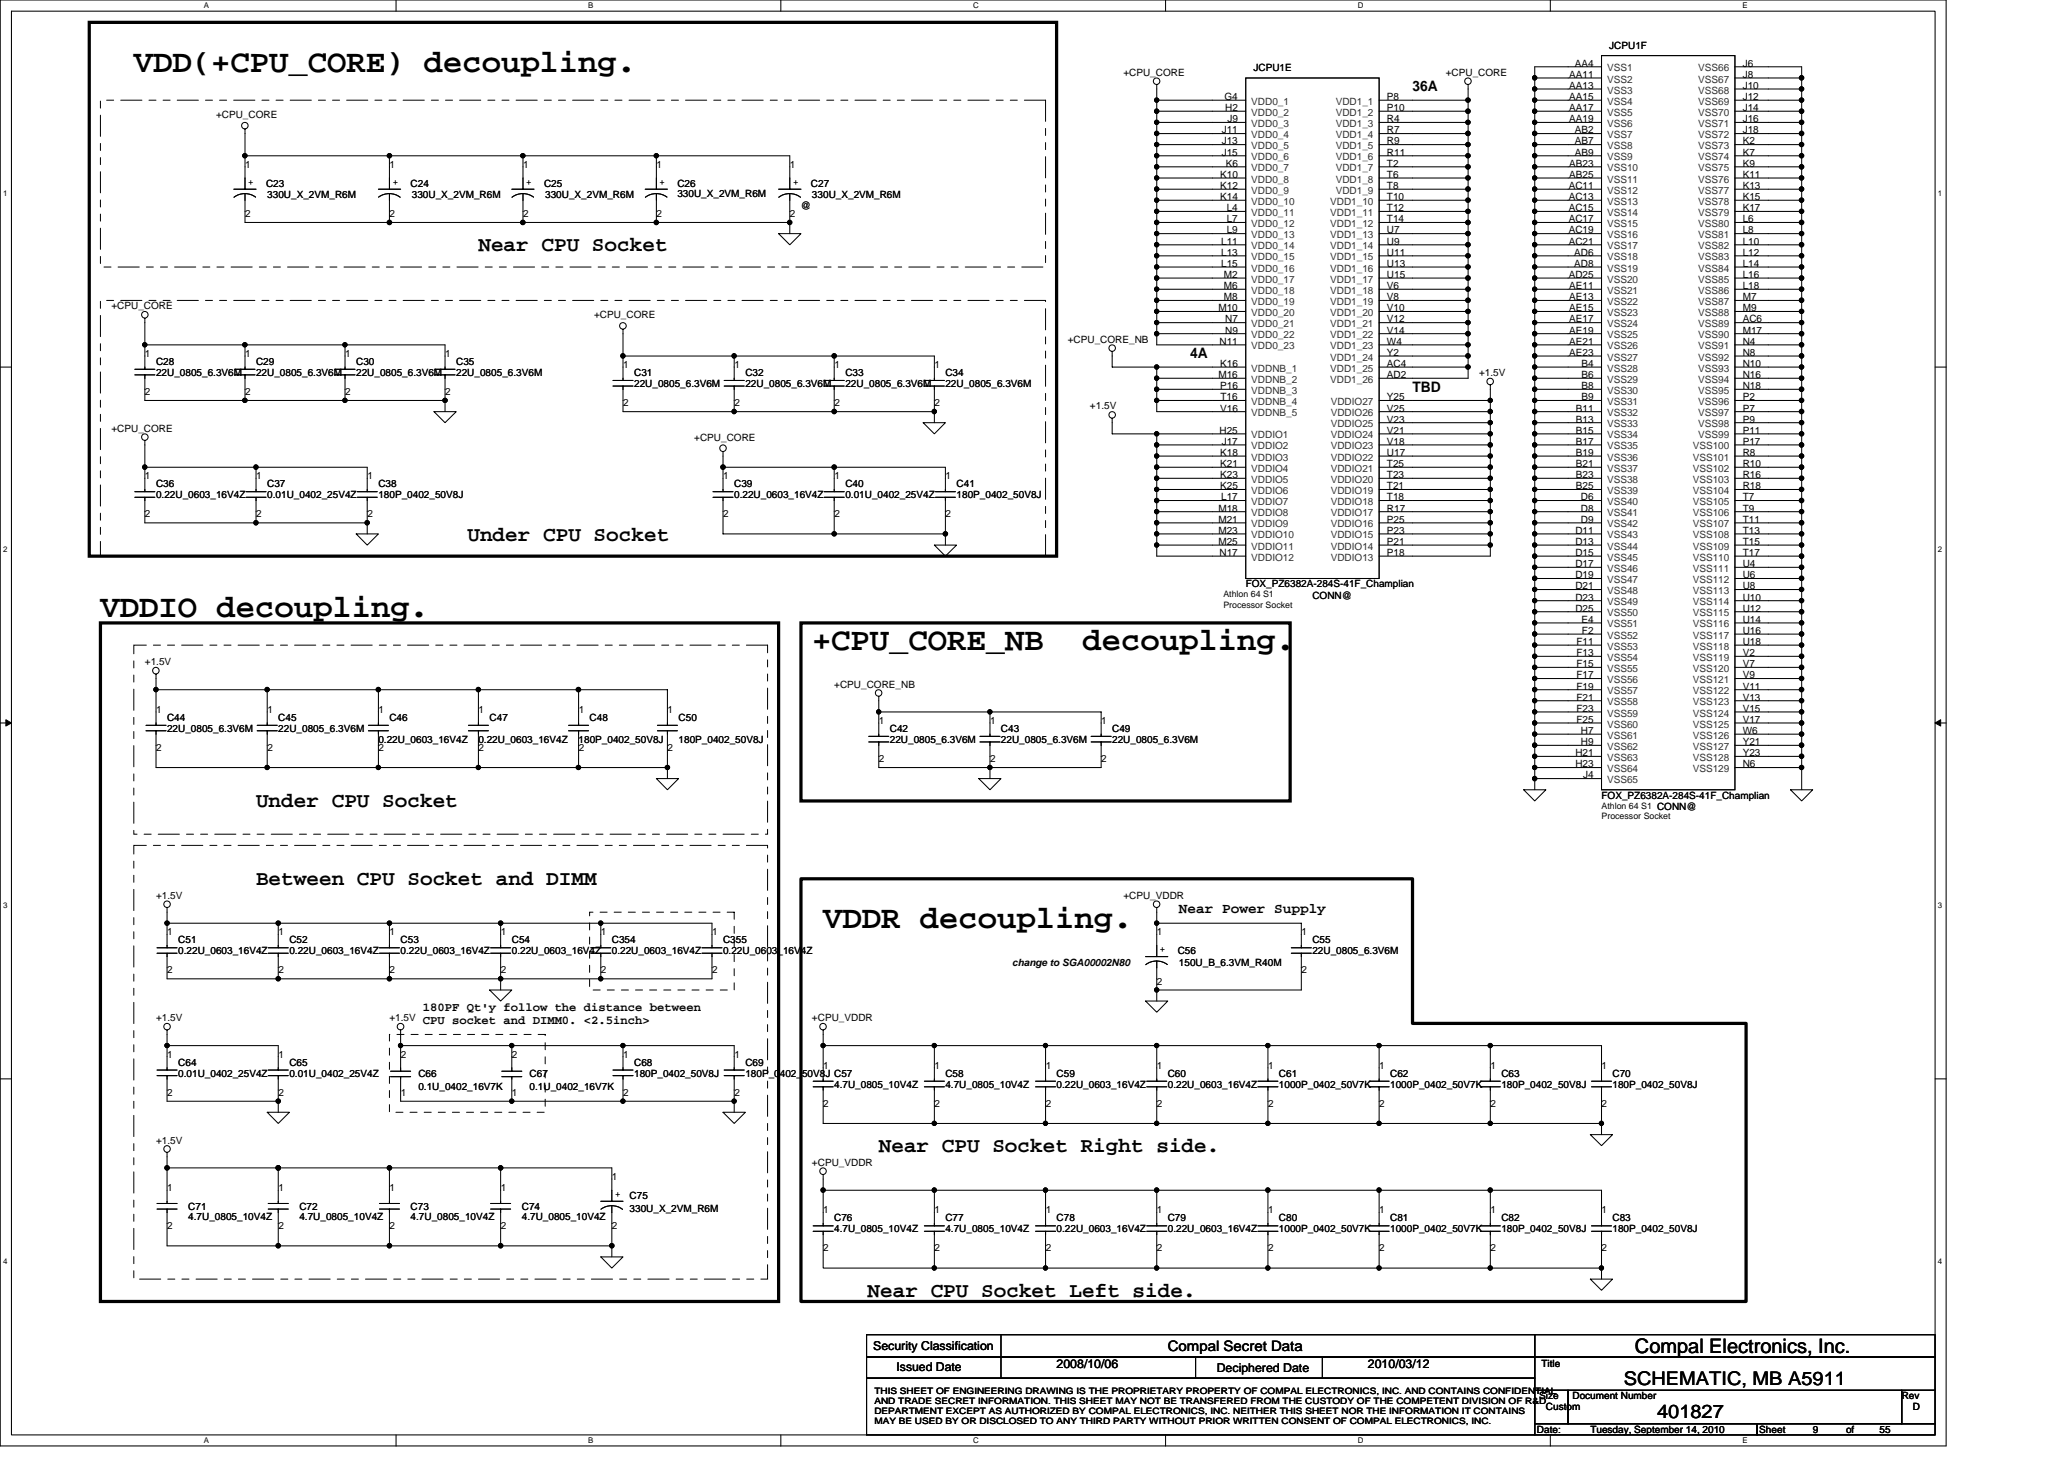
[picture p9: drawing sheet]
<svg xmlns="http://www.w3.org/2000/svg" width="297mm" height="210mm" viewBox="0 0 297 210" stroke-linecap="round" stroke-linejoin="round" font-family="sans-serif">
<defs><g id="words">
<g font-size="4.6">
<text x="19.3" y="10.3">VDD(+CPU_CORE) decoupling.</text>
<text x="14.5" y="88.7">VDDIO decoupling.</text>
<text x="116.9" y="93.5">+CPU_CORE_NB</text>
<text x="155.8" y="93.5">decoupling.</text>
<text x="118.5" y="133.5">VDDR decoupling.</text>
</g>
<g font-size="3">
<text x="68.9" y="36.2">Near CPU Socket</text>
<text x="67.3" y="77.8">Under CPU Socket</text>
<text x="36.8" y="116.2">Under CPU Socket</text>
<text x="36.8" y="127.4">Between CPU Socket and DIMM</text>
<text x="126.5" y="165.8">Near CPU Socket Right side.</text>
<text x="124.9" y="186.6">Near CPU Socket Left side.</text>
</g>
<text font-size="2.9" x="235.3" y="194.6">Compal Electronics, Inc.</text>
<g font-size="2.7">
<text x="233.7" y="199.3">SCHEMATIC, MB A5911</text>
<text x="238.5" y="204.1">401827</text>
</g>
<g font-size="2.1">
<text x="203.3" y="13.1">36A</text>
<text x="171.3" y="51.5">4A</text>
<text x="203.3" y="56.3">TBD</text>
<text x="169.7" y="131.4">Near Power Supply</text>
<text x="168.1" y="194.4">Compal Secret Data</text>
</g>
<g font-size="1.8">
<text x="60.9" y="145.4">180PF Qt'y follow the distance between</text>
<text x="60.9" y="147.4">CPU socket and DIMM0. &lt;2.5inch&gt;</text>
<text x="125.7" y="194.2">Security Classification</text>
<text x="129" y="197.3">Issued Date</text>
<text x="152.1" y="196.8">2008/10/06</text>
<text x="175.1" y="197.4">Deciphered Date</text>
<text x="196.9" y="196.8">2010/03/12</text>
</g>
<g font-size="1.4">
<text x="161.7" y="10.9">+CPU_CORE</text>
<text x="180.4" y="10.3">JCPU1E</text>
<text x="208.1" y="10.9">+CPU_CORE</text>
<text x="225.8" y="11.2">AA11</text>
<text x="226.6" y="9.6">AA4</text>
<text x="231.6" y="7.1">JCPU1F</text>
<text x="250.8" y="9.6">J6</text>
<text x="250.8" y="11.2">J8</text>
<text x="31.1" y="17">+CPU_CORE</text>
<text x="176.2" y="14.4">G4</text>
<text x="176.3" y="16">H2</text>
<text x="176.6" y="17.6">J9</text>
<text x="199.6" y="14.4">P8</text>
<text x="199.6" y="16">P10</text>
<text x="199.6" y="17.6">R4</text>
<text x="225.8" y="12.8">AA13</text>
<text x="225.8" y="14.4">AA15</text>
<text x="225.8" y="16">AA17</text>
<text x="225.8" y="17.6">AA19</text>
<text x="250.8" y="12.8">J10</text>
<text x="250.8" y="14.4">J12</text>
<text x="250.8" y="16">J14</text>
<text x="250.8" y="17.6">J16</text>
<text x="175.8" y="19.2">J11</text>
<text x="175.8" y="20.8">J13</text>
<text x="175.8" y="22.4">J15</text>
<text x="176.4" y="24">K6</text>
<text x="199.6" y="19.2">R7</text>
<text x="199.6" y="20.8">R9</text>
<text x="199.6" y="22.4">R11</text>
<text x="199.6" y="24">T2</text>
<text x="225.8" y="24">AB23</text>
<text x="226.6" y="19.2">AB2</text>
<text x="226.6" y="20.8">AB7</text>
<text x="226.6" y="22.4">AB9</text>
<text x="250.8" y="19.2">J18</text>
<text x="250.8" y="20.8">K2</text>
<text x="250.8" y="22.4">K7</text>
<text x="250.8" y="24">K9</text>
<text x="35.3" y="24.2">1</text>
<text x="35.7" y="26.6">+</text>
<text x="38.3" y="26.9">C23</text>
<text x="38.5" y="28.5">330U_X_2VM_R6M</text>
<text x="56.1" y="24.2">1</text>
<text x="56.5" y="26.6">+</text>
<text x="59.1" y="26.9">C24</text>
<text x="59.3" y="28.5">330U_X_2VM_R6M</text>
<text x="75.3" y="24.2">1</text>
<text x="75.7" y="26.6">+</text>
<text x="78.3" y="26.9">C25</text>
<text x="78.5" y="28.5">330U_X_2VM_R6M</text>
<text x="94.5" y="24.2">1</text>
<text x="94.9" y="26.6">+</text>
<text x="97.5" y="26.9">C26</text>
<text x="97.5" y="28.3">330U_X_2VM_R6M</text>
<text x="113.7" y="24.2">1</text>
<text x="114.1" y="26.6">+</text>
<text x="116.7" y="26.9">C27</text>
<text x="116.9" y="28.5">330U_X_2VM_R6M</text>
<text x="175.6" y="25.6">K10</text>
<text x="175.6" y="27.2">K12</text>
<text x="175.6" y="28.8">K14</text>
<text x="199.6" y="28.8">T10</text>
<text x="199.6" y="25.6">T6</text>
<text x="199.6" y="27.2">T8</text>
<text x="225.8" y="27.2">AC11</text>
<text x="225.8" y="28.8">AC13</text>
<text x="225.8" y="25.6">AB25</text>
<text x="250.8" y="25.6">K11</text>
<text x="250.8" y="27.2">K13</text>
<text x="250.8" y="28.8">K15</text>
<text x="35.3" y="31.2">2</text>
<text x="56.1" y="31.2">2</text>
<text x="75.3" y="31.2">2</text>
<text x="94.5" y="31.2">2</text>
<text x="113.7" y="31.2">2</text>
<text x="115.3" y="30.1">@</text>
<text x="175.7" y="35.2">L11</text>
<text x="176.5" y="30.4">L4</text>
<text x="176.5" y="32">L7</text>
<text x="176.5" y="33.6">L9</text>
<text x="199.6" y="30.4">T12</text>
<text x="199.6" y="32">T14</text>
<text x="199.6" y="33.6">U7</text>
<text x="199.6" y="35.2">U9</text>
<text x="225.8" y="30.4">AC15</text>
<text x="225.8" y="32">AC17</text>
<text x="225.8" y="33.6">AC19</text>
<text x="225.8" y="35.2">AC21</text>
<text x="250.8" y="30.4">K17</text>
<text x="250.8" y="32">L6</text>
<text x="250.8" y="33.6">L8</text>
<text x="250.8" y="35.2">L10</text>
<text x="175.7" y="36.8">L13</text>
<text x="175.7" y="38.4">L15</text>
<text x="176.1" y="40">M2</text>
<text x="176.1" y="41.6">M6</text>
<text x="199.6" y="36.8">U11</text>
<text x="199.6" y="38.4">U13</text>
<text x="199.6" y="41.6">V6</text>
<text x="199.6" y="40">U15</text>
<text x="225.8" y="40">AD25</text>
<text x="225.8" y="41.6">AE11</text>
<text x="226.6" y="36.8">AD6</text>
<text x="226.6" y="38.4">AD8</text>
<text x="250.8" y="36.8">L12</text>
<text x="250.8" y="38.4">L14</text>
<text x="250.8" y="40">L16</text>
<text x="250.8" y="41.6">L18</text>
<text x="16" y="44.5">+CPU_CORE</text>
<text x="85.5" y="45.8">+CPU_CORE</text>
<text x="175.3" y="44.8">M10</text>
<text x="176.1" y="43.2">M8</text>
<text x="176.3" y="46.4">N7</text>
<text x="176.3" y="48">N9</text>
<text x="199.6" y="43.2">V8</text>
<text x="199.6" y="44.8">V10</text>
<text x="199.6" y="46.4">V12</text>
<text x="199.6" y="48">V14</text>
<text x="225.8" y="43.2">AE13</text>
<text x="225.8" y="44.8">AE15</text>
<text x="225.8" y="46.4">AE17</text>
<text x="225.8" y="48">AE19</text>
<text x="250.8" y="43.2">M7</text>
<text x="250.8" y="44.8">M9</text>
<text x="250.8" y="46.4">AC6</text>
<text x="250.8" y="48">M17</text>
<text x="20.9" y="51.4">1</text>
<text x="22.5" y="52.5">C28</text>
<text x="35.3" y="51.4">1</text>
<text x="36.8" y="52.5">C29</text>
<text x="49.7" y="51.4">1</text>
<text x="51.3" y="52.5">C30</text>
<text x="64.1" y="51.4">1</text>
<text x="65.7" y="52.5">C35</text>
<text x="89.7" y="53">1</text>
<text x="105.7" y="53">1</text>
<text x="120.1" y="53">1</text>
<text x="134.5" y="53">1</text>
<text x="153.7" y="49.3">+CPU_CORE_NB</text>
<text x="175.5" y="49.6">N11</text>
<text x="175.6" y="52.8">K16</text>
<text x="199.6" y="52.8">AC4</text>
<text x="199.6" y="49.6">W4</text>
<text x="199.6" y="51.2">Y2</text>
<text x="225.8" y="49.6">AE21</text>
<text x="225.8" y="51.2">AE23</text>
<text x="227.6" y="52.8">B4</text>
<text x="250.8" y="49.6">N4</text>
<text x="250.8" y="51.2">N8</text>
<text x="250.8" y="52.8">N10</text>
<text x="20.9" y="56.8">2</text>
<text x="22.5" y="54.1">22U_0805_6.3V6M</text>
<text x="35.3" y="56.8">2</text>
<text x="36.8" y="54.1">22U_0805_6.3V6M</text>
<text x="49.7" y="56.8">2</text>
<text x="51.3" y="54.1">22U_0805_6.3V6M</text>
<text x="64.1" y="56.8">2</text>
<text x="65.7" y="54.1">22U_0805_6.3V6M</text>
<text x="89.7" y="58.4">2</text>
<text x="91.3" y="54.1">C31</text>
<text x="91.3" y="55.7">22U_0805_6.3V6M</text>
<text x="105.7" y="58.4">2</text>
<text x="107.3" y="54.1">C32</text>
<text x="107.3" y="55.7">22U_0805_6.3V6M</text>
<text x="120.1" y="58.4">2</text>
<text x="121.7" y="54.1">C33</text>
<text x="121.7" y="55.7">22U_0805_6.3V6M</text>
<text x="134.5" y="58.4">2</text>
<text x="136.1" y="54.1">C34</text>
<text x="136.1" y="55.7">22U_0805_6.3V6M</text>
<text x="156.9" y="58.9">+1.5V</text>
<text x="175.3" y="54.4">M16</text>
<text x="175.6" y="56">P16</text>
<text x="175.6" y="59.2">V16</text>
<text x="175.6" y="57.6">T16</text>
<text x="199.6" y="59.2">V25</text>
<text x="199.6" y="57.6">Y25</text>
<text x="199.6" y="54.4">AD2</text>
<text x="212.9" y="54.1">+1.5V</text>
<text x="226.8" y="59.2">B11</text>
<text x="227.6" y="54.4">B6</text>
<text x="227.6" y="56">B8</text>
<text x="227.6" y="57.6">B9</text>
<text x="250.8" y="54.4">N16</text>
<text x="250.8" y="56">N18</text>
<text x="250.8" y="57.6">P2</text>
<text x="250.8" y="59.2">P7</text>
<text x="16" y="62.1">+CPU_CORE</text>
<text x="99.9" y="63.4">+CPU_CORE</text>
<text x="175.5" y="62.4">H25</text>
<text x="175.6" y="65.6">K18</text>
<text x="175.8" y="64">J17</text>
<text x="199.6" y="65.6">U17</text>
<text x="199.6" y="64">V18</text>
<text x="199.6" y="62.4">V21</text>
<text x="199.6" y="60.8">V23</text>
<text x="226.8" y="60.8">B13</text>
<text x="226.8" y="62.4">B15</text>
<text x="226.8" y="64">B17</text>
<text x="226.8" y="65.6">B19</text>
<text x="250.8" y="64">P17</text>
<text x="250.8" y="65.6">R8</text>
<text x="250.8" y="60.8">P9</text>
<text x="250.8" y="62.4">P11</text>
<text x="20.9" y="69">1</text>
<text x="22.5" y="70.1">C36</text>
<text x="22.5" y="71.7">0.22U_0603_16V4Z</text>
<text x="36.9" y="69">1</text>
<text x="38.5" y="70.1">C37</text>
<text x="38.5" y="71.7">0.01U_0402_25V4Z</text>
<text x="52.9" y="69">1</text>
<text x="54.5" y="70.1">C38</text>
<text x="54.5" y="71.7">180P_0402_50V8J</text>
<text x="104.1" y="69">1</text>
<text x="105.7" y="70.1">C39</text>
<text x="105.7" y="71.7">0.22U_0603_16V4Z</text>
<text x="120.1" y="69">1</text>
<text x="121.7" y="70.1">C40</text>
<text x="121.7" y="71.7">0.01U_0402_25V4Z</text>
<text x="136.1" y="69">1</text>
<text x="137.7" y="70.1">C41</text>
<text x="137.7" y="71.7">180P_0402_50V8J</text>
<text x="175.6" y="67.2">K21</text>
<text x="175.6" y="68.8">K23</text>
<text x="175.6" y="70.4">K25</text>
<text x="175.7" y="72">L17</text>
<text x="199.6" y="72">T18</text>
<text x="199.6" y="70.4">T21</text>
<text x="199.6" y="68.8">T23</text>
<text x="199.6" y="67.2">T25</text>
<text x="226.8" y="67.2">B21</text>
<text x="226.8" y="68.8">B23</text>
<text x="226.8" y="70.4">B25</text>
<text x="227.5" y="72">D6</text>
<text x="250.8" y="67.2">R10</text>
<text x="250.8" y="68.8">R16</text>
<text x="250.8" y="70.4">R18</text>
<text x="250.8" y="72">T7</text>
<text x="20.9" y="74.4">2</text>
<text x="36.9" y="74.4">2</text>
<text x="52.9" y="74.4">2</text>
<text x="104.1" y="74.4">2</text>
<text x="120.1" y="74.4">2</text>
<text x="136.1" y="74.4">2</text>
<text x="175.3" y="73.6">M18</text>
<text x="175.3" y="75.2">M21</text>
<text x="175.3" y="76.8">M23</text>
<text x="199.6" y="76.8">P23</text>
<text x="199.6" y="75.2">P25</text>
<text x="199.6" y="73.6">R17</text>
<text x="226.7" y="76.8">D11</text>
<text x="227.5" y="73.6">D8</text>
<text x="227.5" y="75.2">D9</text>
<text x="250.8" y="73.6">T9</text>
<text x="250.8" y="75.2">T11</text>
<text x="250.8" y="76.8">T13</text>
<text x="175.3" y="78.4">M25</text>
<text x="175.5" y="80">N17</text>
<text x="199.6" y="80">P18</text>
<text x="199.6" y="78.4">P21</text>
<text x="226.7" y="78.4">D13</text>
<text x="226.7" y="80">D15</text>
<text x="226.7" y="81.6">D17</text>
<text x="226.7" y="83.2">D19</text>
<text x="250.8" y="78.4">T15</text>
<text x="250.8" y="80">T17</text>
<text x="250.8" y="81.6">U4</text>
<text x="250.8" y="83.2">U6</text>
<text x="179.3" y="84.5">FOX_PZ6382A-284S-41F_Champlian</text>
<text x="188.9" y="86.1">CONN@</text>
<text x="226.7" y="84.8">D21</text>
<text x="226.7" y="86.4">D23</text>
<text x="226.7" y="88">D25</text>
<text x="227.6" y="89.6">E4</text>
<text x="250.8" y="84.8">U8</text>
<text x="250.8" y="86.4">U10</text>
<text x="250.8" y="88">U12</text>
<text x="250.8" y="89.6">U14</text>
<text x="20.8" y="95.7">+1.5V</text>
<text x="226.9" y="92.8">F11</text>
<text x="226.9" y="94.4">F13</text>
<text x="226.9" y="96">F15</text>
<text x="227.7" y="91.2">F2</text>
<text x="250.8" y="91.2">U16</text>
<text x="250.8" y="92.8">U18</text>
<text x="250.8" y="94.4">V2</text>
<text x="250.8" y="96">V7</text>
<text x="120.1" y="98.9">+CPU_CORE_NB</text>
<text x="226.9" y="97.6">F17</text>
<text x="226.9" y="99.2">F19</text>
<text x="226.9" y="100.8">F21</text>
<text x="250.8" y="97.6">V9</text>
<text x="250.8" y="99.2">V11</text>
<text x="250.8" y="100.8">V13</text>
<text x="22.5" y="102.6">1</text>
<text x="24" y="103.7">C44</text>
<text x="24" y="105.3">22U_0805_6.3V6M</text>
<text x="38.5" y="102.6">1</text>
<text x="40" y="103.7">C45</text>
<text x="40" y="105.3">22U_0805_6.3V6M</text>
<text x="54.5" y="106.9">0.22U_0603_16V4Z</text>
<text x="54.5" y="102.6">1</text>
<text x="56" y="103.7">C46</text>
<text x="68.9" y="106.9">0.22U_0603_16V4Z</text>
<text x="68.9" y="102.6">1</text>
<text x="70.5" y="103.7">C47</text>
<text x="83.3" y="106.9">180P_0402_50V8J</text>
<text x="83.3" y="102.6">1</text>
<text x="84.9" y="103.7">C48</text>
<text x="96.1" y="102.6">1</text>
<text x="97.7" y="103.7">C50</text>
<text x="97.7" y="106.9">180P_0402_50V8J</text>
<text x="126.5" y="104.2">1</text>
<text x="128.1" y="105.3">C42</text>
<text x="128.1" y="106.9">22U_0805_6.3V6M</text>
<text x="142.5" y="104.2">1</text>
<text x="144.1" y="105.3">C43</text>
<text x="144.1" y="106.9">22U_0805_6.3V6M</text>
<text x="158.5" y="104.2">1</text>
<text x="160.1" y="105.3">C49</text>
<text x="160.1" y="106.9">22U_0805_6.3V6M</text>
<text x="226.9" y="102.4">F23</text>
<text x="226.9" y="104">F25</text>
<text x="227.5" y="105.6">H7</text>
<text x="227.5" y="107.2">H9</text>
<text x="250.8" y="102.4">V15</text>
<text x="250.8" y="104">V17</text>
<text x="250.8" y="105.6">W6</text>
<text x="250.8" y="107.2">Y21</text>
<text x="22.5" y="108">2</text>
<text x="38.5" y="108">2</text>
<text x="54.5" y="108">2</text>
<text x="68.9" y="108">2</text>
<text x="83.3" y="108">2</text>
<text x="96.1" y="108">2</text>
<text x="126.5" y="109.6">2</text>
<text x="142.5" y="109.6">2</text>
<text x="158.5" y="109.6">2</text>
<text x="226.7" y="108.8">H21</text>
<text x="226.7" y="110.4">H23</text>
<text x="227.8" y="112">J4</text>
<text x="250.8" y="108.8">Y23</text>
<text x="250.8" y="110.4">N6</text>
<text x="230.5" y="114.9">FOX_PZ6382A-284S-41F_Champlian</text>
<text x="22.5" y="129.3">+1.5V</text>
<text x="161.7" y="129.3">+CPU_VDDR</text>
<text x="24.1" y="134.6">1</text>
<text x="25.7" y="135.7">C51</text>
<text x="25.7" y="137.3">0.22U_0603_16V4Z</text>
<text x="40.1" y="134.6">1</text>
<text x="41.7" y="135.7">C52</text>
<text x="41.7" y="137.3">0.22U_0603_16V4Z</text>
<text x="56.1" y="134.6">1</text>
<text x="57.7" y="135.7">C53</text>
<text x="57.7" y="137.3">0.22U_0603_16V4Z</text>
<text x="72.1" y="134.6">1</text>
<text x="73.7" y="135.7">C54</text>
<text x="73.7" y="137.3">0.22U_0603_16V4Z</text>
<text x="86.5" y="134.6">1</text>
<text x="88" y="135.7">C354</text>
<text x="88" y="137.3">0.22U_0603_16V4Z</text>
<text x="102.5" y="134.6">1</text>
<text x="104.1" y="135.7">C355</text>
<text x="104.1" y="137.3">0.22U_0603_16V4Z</text>
<text x="166.5" y="134.6">1</text>
<text x="166.9" y="137">+</text>
<text x="169.5" y="137.3">C56</text>
<text x="187.3" y="134.6">1</text>
<text x="188.9" y="135.7">C55</text>
<text x="188.9" y="137.3">22U_0805_6.3V6M</text>
<text x="24.1" y="140">2</text>
<text x="40.1" y="140">2</text>
<text x="56.1" y="140">2</text>
<text x="72.1" y="140">2</text>
<text x="86.5" y="140">2</text>
<text x="102.5" y="140">2</text>
<text x="145.7" y="138.9">change to SGA00002N80</text>
<text x="166.5" y="141.6">2</text>
<text x="169.7" y="138.9">150U_B_6.3VM_R40M</text>
<text x="187.3" y="140">2</text>
<text x="22.5" y="146.9">+1.5V</text>
<text x="56" y="146.9">+1.5V</text>
<text x="116.9" y="146.9">+CPU_VDDR</text>
<text x="24.1" y="152.2">1</text>
<text x="25.7" y="153.3">C64</text>
<text x="25.7" y="154.9">0.01U_0402_25V4Z</text>
<text x="40.1" y="152.2">1</text>
<text x="41.7" y="153.3">C65</text>
<text x="41.7" y="154.9">0.01U_0402_25V4Z</text>
<text x="57.7" y="152.2">2</text>
<text x="60.2" y="154.9">C66</text>
<text x="73.7" y="152.2">2</text>
<text x="76.2" y="154.9">C67</text>
<text x="89.7" y="152.2">1</text>
<text x="91.3" y="153.3">C68</text>
<text x="91.3" y="154.9">180P_0402_50V8J</text>
<text x="105.7" y="152.2">1</text>
<text x="107.3" y="153.3">C69</text>
<text x="107.3" y="154.9">180P_0402_50V8J C57</text>
<text x="118.5" y="153.8">1</text>
<text x="134.5" y="153.8">1</text>
<text x="136.1" y="154.9">C58</text>
<text x="150.5" y="153.8">1</text>
<text x="152.1" y="154.9">C59</text>
<text x="166.5" y="153.8">1</text>
<text x="168.1" y="154.9">C60</text>
<text x="182.5" y="153.8">1</text>
<text x="184.1" y="154.9">C61</text>
<text x="198.5" y="153.8">1</text>
<text x="200.1" y="154.9">C62</text>
<text x="214.5" y="153.8">1</text>
<text x="216.1" y="154.9">C63</text>
<text x="230.5" y="153.8">1</text>
<text x="232.1" y="154.9">C70</text>
<text x="24.1" y="157.6">2</text>
<text x="40.1" y="157.6">2</text>
<text x="57.7" y="157.6">1</text>
<text x="60.2" y="156.8">0.1U_0402_16V7K</text>
<text x="73.7" y="157.6">1</text>
<text x="76.2" y="156.8">0.1U_0402_16V7K</text>
<text x="89.7" y="157.6">2</text>
<text x="105.7" y="157.6">2</text>
<text x="118.5" y="159.2">2</text>
<text x="120.1" y="156.5">4.7U_0805_10V4Z</text>
<text x="134.5" y="159.2">2</text>
<text x="136.1" y="156.5">4.7U_0805_10V4Z</text>
<text x="150.5" y="159.2">2</text>
<text x="152.1" y="156.5">0.22U_0603_16V4Z</text>
<text x="166.5" y="159.2">2</text>
<text x="168.1" y="156.5">0.22U_0603_16V4Z</text>
<text x="182.5" y="159.2">2</text>
<text x="184.1" y="156.5">1000P_0402_50V7K</text>
<text x="198.5" y="159.2">2</text>
<text x="200.1" y="156.5">1000P_0402_50V7K</text>
<text x="214.5" y="159.2">2</text>
<text x="216.1" y="156.5">180P_0402_50V8J</text>
<text x="230.5" y="159.2">2</text>
<text x="232.1" y="156.5">180P_0402_50V8J</text>
<text x="22.5" y="164.5">+1.5V</text>
<text x="116.9" y="167.7">+CPU_VDDR</text>
<text x="24.1" y="171.4">1</text>
<text x="40.1" y="171.4">1</text>
<text x="56.1" y="171.4">1</text>
<text x="72.1" y="171.4">1</text>
<text x="88.1" y="169.8">1</text>
<text x="88.5" y="172.2">+</text>
<text x="90.6" y="172.5">C75</text>
<text x="24.1" y="176.8">2</text>
<text x="27.1" y="174.1">C71</text>
<text x="27.1" y="175.6">4.7U_0805_10V4Z</text>
<text x="40.1" y="176.8">2</text>
<text x="43.1" y="174.1">C72</text>
<text x="43.1" y="175.6">4.7U_0805_10V4Z</text>
<text x="56.1" y="176.8">2</text>
<text x="59.1" y="174.1">C73</text>
<text x="59.1" y="175.6">4.7U_0805_10V4Z</text>
<text x="72.1" y="176.8">2</text>
<text x="75.1" y="174.1">C74</text>
<text x="75.1" y="175.6">4.7U_0805_10V4Z</text>
<text x="88.1" y="176.8">2</text>
<text x="90.6" y="174.4">330U_X_2VM_R6M</text>
<text x="118.5" y="174.6">1</text>
<text x="120.1" y="175.7">C76</text>
<text x="120.1" y="177.3">4.7U_0805_10V4Z</text>
<text x="134.5" y="174.6">1</text>
<text x="136.1" y="175.7">C77</text>
<text x="136.1" y="177.3">4.7U_0805_10V4Z</text>
<text x="150.5" y="174.6">1</text>
<text x="152.1" y="175.7">C78</text>
<text x="152.1" y="177.3">0.22U_0603_16V4Z</text>
<text x="166.5" y="174.6">1</text>
<text x="168.1" y="175.7">C79</text>
<text x="168.1" y="177.3">0.22U_0603_16V4Z</text>
<text x="182.5" y="174.6">1</text>
<text x="184.1" y="175.7">C80</text>
<text x="184.1" y="177.3">1000P_0402_50V7K</text>
<text x="198.5" y="174.6">1</text>
<text x="200.1" y="175.7">C81</text>
<text x="200.1" y="177.3">1000P_0402_50V7K</text>
<text x="214.5" y="174.6">1</text>
<text x="216.1" y="175.7">C82</text>
<text x="216.1" y="177.3">180P_0402_50V8J</text>
<text x="230.5" y="174.6">1</text>
<text x="232.1" y="175.7">C83</text>
<text x="232.1" y="177.3">180P_0402_50V8J</text>
<text x="118.5" y="180">2</text>
<text x="134.5" y="180">2</text>
<text x="150.5" y="180">2</text>
<text x="166.5" y="180">2</text>
<text x="182.5" y="180">2</text>
<text x="198.5" y="180">2</text>
<text x="214.5" y="180">2</text>
<text x="230.5" y="180">2</text>
<text x="221.8" y="196.7">Title</text>
<text x="221.5" y="201.3">Size</text>
<text x="222.5" y="202.9">Custom</text>
<text x="226.3" y="201.3">Document Number</text>
<text x="273.7" y="201.3">Rev</text>
<text x="275.3" y="202.9">D</text>
<text x="221.2" y="206.1">Date:</text>
<text x="228.9" y="206.1">Tuesday, September 14, 2010</text>
<text x="253.2" y="206.1">Sheet</text>
<text x="260.9" y="206.1">9</text>
<text x="265.7" y="206.1">of</text>
<text x="270.5" y="206.1">55</text>
</g>
<g font-size="1.4" fill="#333">
<text x="231.3" y="10.3">VSS1</text>
<text x="231.3" y="11.9">VSS2</text>
<text x="244.4" y="10.3">VSS66</text>
<text x="244.4" y="11.9">VSS67</text>
<text x="180.1" y="15.1">VDD0_1</text>
<text x="180.1" y="16.7">VDD0_2</text>
<text x="192.2" y="15.1">VDD1_1</text>
<text x="192.2" y="16.7">VDD1_2</text>
<text x="231.3" y="13.5">VSS3</text>
<text x="231.3" y="15.1">VSS4</text>
<text x="231.3" y="16.7">VSS5</text>
<text x="244.4" y="13.5">VSS68</text>
<text x="244.4" y="15.1">VSS69</text>
<text x="244.4" y="16.7">VSS70</text>
<text x="180.1" y="18.3">VDD0_3</text>
<text x="180.1" y="19.9">VDD0_4</text>
<text x="180.1" y="21.5">VDD0_5</text>
<text x="180.1" y="23.1">VDD0_6</text>
<text x="192.2" y="18.3">VDD1_3</text>
<text x="192.2" y="19.9">VDD1_4</text>
<text x="192.2" y="21.5">VDD1_5</text>
<text x="192.2" y="23.1">VDD1_6</text>
<text x="231.3" y="18.3">VSS6</text>
<text x="231.3" y="19.9">VSS7</text>
<text x="231.3" y="21.5">VSS8</text>
<text x="231.3" y="23.1">VSS9</text>
<text x="244.4" y="18.3">VSS71</text>
<text x="244.4" y="19.9">VSS72</text>
<text x="244.4" y="21.5">VSS73</text>
<text x="244.4" y="23.1">VSS74</text>
<text x="180.1" y="24.7">VDD0_7</text>
<text x="180.1" y="26.3">VDD0_8</text>
<text x="180.1" y="27.9">VDD0_9</text>
<text x="180.1" y="29.5">VDD0_10</text>
<text x="191.4" y="29.5">VDD1_10</text>
<text x="192.2" y="24.7">VDD1_7</text>
<text x="192.2" y="26.3">VDD1_8</text>
<text x="192.2" y="27.9">VDD1_9</text>
<text x="231.3" y="24.7">VSS10</text>
<text x="231.3" y="26.3">VSS11</text>
<text x="231.3" y="27.9">VSS12</text>
<text x="231.3" y="29.5">VSS13</text>
<text x="244.4" y="24.7">VSS75</text>
<text x="244.4" y="26.3">VSS76</text>
<text x="244.4" y="27.9">VSS77</text>
<text x="244.4" y="29.5">VSS78</text>
<text x="180.1" y="31.1">VDD0_11</text>
<text x="180.1" y="32.7">VDD0_12</text>
<text x="180.1" y="34.3">VDD0_13</text>
<text x="180.1" y="35.9">VDD0_14</text>
<text x="191.4" y="31.1">VDD1_11</text>
<text x="191.4" y="32.7">VDD1_12</text>
<text x="191.4" y="34.3">VDD1_13</text>
<text x="191.4" y="35.9">VDD1_14</text>
<text x="231.3" y="31.1">VSS14</text>
<text x="231.3" y="32.7">VSS15</text>
<text x="231.3" y="34.3">VSS16</text>
<text x="231.3" y="35.9">VSS17</text>
<text x="244.4" y="31.1">VSS79</text>
<text x="244.4" y="32.7">VSS80</text>
<text x="244.4" y="34.3">VSS81</text>
<text x="244.4" y="35.9">VSS82</text>
<text x="180.1" y="37.5">VDD0_15</text>
<text x="180.1" y="40.7">VDD0_17</text>
<text x="180.1" y="39.1">VDD0_16</text>
<text x="191.4" y="37.5">VDD1_15</text>
<text x="191.4" y="39.1">VDD1_16</text>
<text x="191.4" y="40.7">VDD1_17</text>
<text x="231.3" y="37.5">VSS18</text>
<text x="231.3" y="39.1">VSS19</text>
<text x="231.3" y="40.7">VSS20</text>
<text x="244.4" y="37.5">VSS83</text>
<text x="244.4" y="39.1">VSS84</text>
<text x="244.4" y="40.7">VSS85</text>
<text x="180.1" y="42.3">VDD0_18</text>
<text x="180.1" y="43.9">VDD0_19</text>
<text x="180.1" y="45.5">VDD0_20</text>
<text x="180.1" y="47.1">VDD0_21</text>
<text x="191.4" y="42.3">VDD1_18</text>
<text x="191.4" y="43.9">VDD1_19</text>
<text x="191.4" y="45.5">VDD1_20</text>
<text x="191.4" y="47.1">VDD1_21</text>
<text x="231.3" y="42.3">VSS21</text>
<text x="231.3" y="43.9">VSS22</text>
<text x="231.3" y="45.5">VSS23</text>
<text x="231.3" y="47.1">VSS24</text>
<text x="244.4" y="42.3">VSS86</text>
<text x="244.4" y="43.9">VSS87</text>
<text x="244.4" y="45.5">VSS88</text>
<text x="244.4" y="47.1">VSS89</text>
<text x="180.1" y="48.7">VDD0_22</text>
<text x="180.1" y="50.3">VDD0_23</text>
<text x="180.1" y="53.5">VDDNB_1</text>
<text x="191.4" y="53.5">VDD1_25</text>
<text x="191.4" y="48.7">VDD1_22</text>
<text x="191.4" y="50.3">VDD1_23</text>
<text x="191.4" y="51.9">VDD1_24</text>
<text x="231.3" y="48.7">VSS25</text>
<text x="231.3" y="50.3">VSS26</text>
<text x="231.3" y="51.9">VSS27</text>
<text x="231.3" y="53.5">VSS28</text>
<text x="244.4" y="48.7">VSS90</text>
<text x="244.4" y="50.3">VSS91</text>
<text x="244.4" y="51.9">VSS92</text>
<text x="244.4" y="53.5">VSS93</text>
<text x="180.1" y="55.1">VDDNB_2</text>
<text x="180.1" y="56.7">VDDNB_3</text>
<text x="180.1" y="58.3">VDDNB_4</text>
<text x="180.1" y="59.9">VDDNB_5</text>
<text x="191.4" y="55.1">VDD1_26</text>
<text x="191.5" y="59.9">VDDIO26</text>
<text x="191.5" y="58.3">VDDIO27</text>
<text x="231.3" y="55.1">VSS29</text>
<text x="231.3" y="56.7">VSS30</text>
<text x="231.3" y="58.3">VSS31</text>
<text x="231.3" y="59.9">VSS32</text>
<text x="244.4" y="55.1">VSS94</text>
<text x="244.4" y="56.7">VSS95</text>
<text x="244.4" y="58.3">VSS96</text>
<text x="244.4" y="59.9">VSS97</text>
<text x="180.1" y="63.1">VDDIO1</text>
<text x="180.1" y="64.7">VDDIO2</text>
<text x="191.5" y="64.7">VDDIO23</text>
<text x="191.5" y="63.1">VDDIO24</text>
<text x="191.5" y="61.5">VDDIO25</text>
<text x="231.3" y="61.5">VSS33</text>
<text x="231.3" y="63.1">VSS34</text>
<text x="231.3" y="64.7">VSS35</text>
<text x="243.6" y="64.7">VSS100</text>
<text x="244.4" y="61.5">VSS98</text>
<text x="244.4" y="63.1">VSS99</text>
<text x="180.1" y="66.3">VDDIO3</text>
<text x="180.1" y="67.9">VDDIO4</text>
<text x="180.1" y="69.5">VDDIO5</text>
<text x="180.1" y="71.1">VDDIO6</text>
<text x="191.5" y="71.1">VDDIO19</text>
<text x="191.5" y="69.5">VDDIO20</text>
<text x="191.5" y="67.9">VDDIO21</text>
<text x="191.5" y="66.3">VDDIO22</text>
<text x="231.3" y="66.3">VSS36</text>
<text x="231.3" y="67.9">VSS37</text>
<text x="231.3" y="69.5">VSS38</text>
<text x="231.3" y="71.1">VSS39</text>
<text x="243.6" y="66.3">VSS101</text>
<text x="243.6" y="67.9">VSS102</text>
<text x="243.6" y="69.5">VSS103</text>
<text x="243.6" y="71.1">VSS104</text>
<text x="180.1" y="72.7">VDDIO7</text>
<text x="180.1" y="74.3">VDDIO8</text>
<text x="180.1" y="75.9">VDDIO9</text>
<text x="180.1" y="77.5">VDDIO10</text>
<text x="191.5" y="77.5">VDDIO15</text>
<text x="191.5" y="75.9">VDDIO16</text>
<text x="191.5" y="74.3">VDDIO17</text>
<text x="191.5" y="72.7">VDDIO18</text>
<text x="231.3" y="72.7">VSS40</text>
<text x="231.3" y="74.3">VSS41</text>
<text x="231.3" y="75.9">VSS42</text>
<text x="231.3" y="77.5">VSS43</text>
<text x="243.6" y="72.7">VSS105</text>
<text x="243.6" y="74.3">VSS106</text>
<text x="243.6" y="75.9">VSS107</text>
<text x="243.6" y="77.5">VSS108</text>
<text x="180.1" y="79.1">VDDIO11</text>
<text x="180.1" y="80.7">VDDIO12</text>
<text x="191.5" y="80.7">VDDIO13</text>
<text x="191.5" y="79.1">VDDIO14</text>
<text x="231.3" y="79.1">VSS44</text>
<text x="231.3" y="80.7">VSS45</text>
<text x="231.3" y="82.3">VSS46</text>
<text x="231.3" y="83.9">VSS47</text>
<text x="243.6" y="79.1">VSS109</text>
<text x="243.6" y="80.7">VSS110</text>
<text x="243.6" y="82.3">VSS111</text>
<text x="243.6" y="83.9">VSS112</text>
<text x="231.3" y="85.5">VSS48</text>
<text x="231.3" y="87.1">VSS49</text>
<text x="231.3" y="88.7">VSS50</text>
<text x="243.6" y="85.5">VSS113</text>
<text x="243.6" y="87.1">VSS114</text>
<text x="243.6" y="88.7">VSS115</text>
<text x="231.3" y="90.3">VSS51</text>
<text x="231.3" y="91.9">VSS52</text>
<text x="231.3" y="93.5">VSS53</text>
<text x="231.3" y="95.1">VSS54</text>
<text x="243.6" y="90.3">VSS116</text>
<text x="243.6" y="91.9">VSS117</text>
<text x="243.6" y="93.5">VSS118</text>
<text x="243.6" y="95.1">VSS119</text>
<text x="231.3" y="96.7">VSS55</text>
<text x="231.3" y="98.3">VSS56</text>
<text x="231.3" y="99.9">VSS57</text>
<text x="231.3" y="101.5">VSS58</text>
<text x="243.6" y="96.7">VSS120</text>
<text x="243.6" y="98.3">VSS121</text>
<text x="243.6" y="99.9">VSS122</text>
<text x="243.6" y="101.5">VSS123</text>
<text x="231.3" y="103.1">VSS59</text>
<text x="231.3" y="104.7">VSS60</text>
<text x="231.3" y="106.3">VSS61</text>
<text x="231.3" y="107.9">VSS62</text>
<text x="243.6" y="103.1">VSS124</text>
<text x="243.6" y="104.7">VSS125</text>
<text x="243.6" y="106.3">VSS126</text>
<text x="243.6" y="107.9">VSS127</text>
<text x="231.3" y="109.5">VSS63</text>
<text x="231.3" y="111.1">VSS64</text>
<text x="231.3" y="112.7">VSS65</text>
<text x="243.6" y="109.5">VSS128</text>
<text x="243.6" y="111.1">VSS129</text>
</g>
<g font-size="1.3">
<text x="176.1" y="86">Athlon 64 S1</text>
<text x="176.1" y="87.4">Processor Socket</text>
<text x="230.5" y="116.4">Athlon 64 S1 CONN@</text>
<text x="230.5" y="117.8">Processor Socket</text>
<text x="125.8" y="200.5">THIS SHEET OF ENGINEERING DRAWING IS THE PROPRIETARY PROPERTY OF COMPAL ELECTRONICS, INC. AND CONTAINS CONFIDENTIAL</text>
<text x="125.8" y="202">AND TRADE SECRET INFORMATION. THIS SHEET MAY NOT BE TRANSFERED FROM THE CUSTODY OF THE COMPETENT DIVISION OF R&amp;D</text>
<text x="125.8" y="203.5">DEPARTMENT EXCEPT AS AUTHORIZED BY COMPAL ELECTRONICS, INC. NEITHER THIS SHEET NOR THE INFORMATION IT CONTAINS</text>
<text x="125.8" y="204.9">MAY BE USED BY OR DISCLOSED TO ANY THIRD PARTY WITHOUT PRIOR WRITTEN CONSENT OF COMPAL ELECTRONICS, INC.</text>
</g>
<g font-size="1.1">
<text x="29.3" y="1.2">A</text>
<text x="84.7" y="1.2">B</text>
<text x="140" y="1.2">C</text>
<text x="195.4" y="1.2">D</text>
<text x="250.8" y="1.2">E</text>
<text x=".4" y="28.2">1</text>
<text x="278.9" y="28.2">1</text>
<text x=".4" y="79.4">2</text>
<text x="278.9" y="79.4">2</text>
<text x=".4" y="130.6">3</text>
<text x="278.9" y="130.6">3</text>
<text x=".4" y="181.8">4</text>
<text x="278.9" y="181.8">4</text>
<text x="29.3" y="207.6">A</text>
<text x="84.7" y="207.6">B</text>
<text x="140" y="207.6">C</text>
<text x="195.4" y="207.6">D</text>
<text x="250.8" y="207.6">E</text>
</g>
</g></defs>
<path d="M0 0h280.1v208h-280.1zM1.6 1.6h276.9v204.8h-276.9z" fill="none" stroke="#000" stroke-width=".15"/>
<g fill="#fff">
<path d="M29.3 .2h.8v1.2h-.8z"/>
<path d="M29.3 206.6h.8v1.3h-.8z"/>
</g>
<path d="M57 0v1.6M57 206.4v1.6" fill="none" stroke="#000" stroke-width=".15"/>
<g fill="#fff">
<path d="M84.7 .2h.7v1.2h-.7z"/>
<path d="M84.7 206.6h.7v1.3h-.7z"/>
</g>
<path d="M112.4 0v1.6M112.4 206.4v1.6" fill="none" stroke="#000" stroke-width=".15"/>
<g fill="#fff">
<path d="M140 .2h.8v1.2h-.8z"/>
<path d="M140 206.6h.8v1.3h-.8z"/>
</g>
<path d="M167.7 0v1.6M167.7 206.4v1.6" fill="none" stroke="#000" stroke-width=".15"/>
<g fill="#fff">
<path d="M195.4 .2h.8v1.2h-.8z"/>
<path d="M195.4 206.6h.8v1.3h-.8z"/>
</g>
<path d="M223.1 0v1.6M223.1 206.4v1.6" fill="none" stroke="#000" stroke-width=".15"/>
<g fill="#fff">
<path d="M250.8 .2h.7v1.2h-.7z"/>
<path d="M250.8 206.6h.7v1.3h-.7z"/>
<path d="M.4 27.2h.7v1.3h-.7z"/>
<path d="M278.9 27.2h.6v1.3h-.6z"/>
<path d="M.4 78.4h.7v1.3h-.7z"/>
<path d="M278.9 78.4h.6v1.3h-.6z"/>
</g>
<path d="M0 52.8h1.6M278.5 52.8h1.6" fill="none" stroke="#000" stroke-width=".15"/>
<g fill="#fff">
<path d="M.4 129.6h.7v1.3h-.7z"/>
<path d="M278.9 129.6h.6v1.3h-.6z"/>
</g>
<path d="M0 104h1.6M278.5 104h1.6" fill="none" stroke="#000" stroke-width=".15"/>
<path d="M.8 103.5l.8 .5-.8 .5zM278.5 104l.8-.5v1z" fill="#000" stroke="#000" stroke-width=".14"/>
<g fill="#fff">
<path d="M.4 180.8h.7v1.3h-.7z"/>
<path d="M278.9 180.8h.6v1.3h-.6z"/>
</g>
<g fill="none" stroke="#000" stroke-width=".15">
<path d="M35.3 18.6v8.6M166.5 12.2v37.4h12.8M166.5 16h12.8M179.3 11.2h19.2v72h-19.2zM179.3 14.4h-12.8M179.3 17.6h-12.8M179.3 19.2h-12.8M211.3 12.2v42.2h-12.8M211.3 14.4h-12.8M211.3 16h-12.8M211.3 17.6h-12.8M211.3 19.2h-12.8"/>
<path d="M220.9 12.8v100.8M220.9 11.2v1.6h9.6M220.9 14.4h9.6M220.9 16h9.6M220.9 11.2h9.6M220.9 17.6h9.6M230.5 8h19.2v105.6h-19.2zM230.5 9.6h-9.6v1.6M230.5 19.2h-9.6M249.7 9.6h9.6v104M249.7 14.4h9.6M249.7 16h9.6"/>
<path d="M249.7 11.2h9.6M249.7 17.6h9.6M249.7 19.2h9.6M249.7 12.8h9.6M33.7 27.2h3.1M35.3 27.9v4.1h78.4M35.3 22.4h78.4v4.8M36.8 28.4a2.59 2.59 0 0 0-3.1 0M54.5 27.2h3.2M54.5 28.4a2.59 2.59 0 0 1 3.1 0M56 22.4v4.8M56 27.9v4.1"/>
<path d="M73.7 27.2h3.2M75.3 22.4v4.8M75.3 27.9v4.1M76.8 28.4a2.59 2.59 0 0 0-3.1 0M92.9 27.2h3.2M94.5 22.4v4.8M94.5 27.9v4.1M96 28.4a2.59 2.59 0 0 0-3.1 0M112.1 33.6h3.2l-1.6 1.6zM112.1 27.2h3.2M112.1 28.4a2.58 2.58 0 0 1 3.1 0M113.7 27.9v5.7"/>
<path d="M166.5 32h12.8M166.5 33.6h12.8M166.5 22.4h12.8M166.5 38.4h12.8M166.5 27.2h12.8M166.5 30.4h12.8M166.5 24h12.8M179.3 20.8h-12.8M179.3 28.8h-12.8M179.3 25.6h-12.8M179.3 36.8h-12.8M179.3 35.2h-12.8"/>
<path d="M198.5 36.8h12.8M198.5 38.4h12.8M211.3 32h-12.8M211.3 20.8h-12.8M211.3 33.6h-12.8M211.3 22.4h-12.8M211.3 28.8h-12.8M211.3 25.6h-12.8M211.3 27.2h-12.8M211.3 30.4h-12.8M211.3 35.2h-12.8M211.3 24h-12.8"/>
<path d="M220.9 32h9.6M220.9 20.8h9.6M220.9 33.6h9.6M220.9 22.4h9.6M220.9 28.8h9.6M220.9 38.4h9.6M220.9 27.2h9.6M220.9 30.4h9.6M220.9 24h9.6M230.5 25.6h-9.6M230.5 36.8h-9.6M230.5 35.2h-9.6"/>
<path d="M249.7 20.8h9.6M249.7 33.6h9.6M249.7 22.4h9.6M249.7 28.8h9.6M249.7 25.6h9.6M249.7 36.8h9.6M249.7 24h9.6M259.3 32h-9.6M259.3 38.4h-9.6M259.3 27.2h-9.6M259.3 30.4h-9.6M259.3 35.2h-9.6"/>
<path d="M19.4 53.9h2.9M19.4 53.1h2.9M20.8 49.6h43.2v3.5M20.8 53.9v3.7h43.2M20.8 45.8v7.3M33.8 53.9h2.9M33.8 53.1h2.9M35.3 49.6v3.5M35.3 53.9v3.7M48.2 53.9h2.9M48.2 53.1h2.9M49.7 49.6v3.5"/>
<path d="M49.7 53.9v3.7M62.5 59.2h3.2l-1.7 1.6zM62.6 53.9h2.9M62.6 53.1h2.9M64 53.9v5.3M88.2 55.5h2.9M88.2 54.7h2.9M89.7 51.2h44.8v3.5M89.7 55.5v3.7h44.8M89.7 47.4v7.3M104.2 55.5h2.9M104.2 54.7h2.9"/>
<path d="M105.7 51.2v3.5M105.7 55.5v3.7M118.6 55.5h2.9M118.6 54.7h2.9M120.1 51.2v3.5M120.1 55.5v3.7M133 55.5h2.9M133 54.7h2.9M134.5 55.5v5.3M160.1 50.6v2.2h19.2M166.5 52.8v6.4h12.8M166.5 57.6h12.8"/>
<path d="M166.5 40h12.8M166.5 46.4h12.8M166.5 48h12.8M179.3 56h-12.8M179.3 44.8h-12.8M179.3 43.2h-12.8M179.3 41.6h-12.8M179.3 54.4h-12.8M198.5 57.6h16M198.5 49.6h12.8M198.5 44.8h12.8M198.5 43.2h12.8"/>
<path d="M198.5 51.2h12.8M198.5 59.2h16M198.5 40h12.8M198.5 41.6h12.8M198.5 52.8h12.8M211.3 46.4h-12.8M211.3 48h-12.8M214.5 55.4v23M220.9 57.6h9.6M220.9 59.2h9.6M220.9 40h9.6M220.9 46.4h9.6"/>
<path d="M220.9 48h9.6M230.5 49.6h-9.6M230.5 56h-9.6M230.5 44.8h-9.6M230.5 43.2h-9.6M230.5 51.2h-9.6M230.5 41.6h-9.6M230.5 54.4h-9.6M230.5 52.8h-9.6M249.7 56h9.6M249.7 54.4h9.6M259.3 40h-9.6"/>
<path d="M259.3 41.6h-9.6M259.3 57.6h-9.6M259.3 49.6h-9.6M259.3 44.8h-9.6M259.3 43.2h-9.6M259.3 51.2h-9.6M259.3 59.2h-9.6M259.3 46.4h-9.6M259.3 52.8h-9.6M259.3 48h-9.6M19.4 71.5h2.9M19.4 70.7h2.9"/>
<path d="M20.8 67.2h32v3.5M20.8 71.5v3.7h16M20.8 63.4v7.3M35.4 71.5h2.9M35.4 70.7h2.9M36.8 67.2v3.5M36.8 71.5v3.7M36.8 75.2h16v1.6M51.3 76.8h3.2l-1.7 1.6zM51.4 71.5h2.9M51.4 70.7h2.9M52.8 71.5v3.7"/>
<path d="M102.6 71.5h2.9M102.6 70.7h2.9M104.1 71.5v5.3h32M104.1 67.2h32v3.5M104.1 65v5.7M118.6 71.5h2.9M118.6 70.7h2.9M120.1 67.2v3.5M120.1 71.5v5.3M132.9 60.8h3.2l-1.6 1.6zM134.5 78.4h3.2l-1.6 1.6zM134.6 71.5h2.9"/>
<path d="M134.6 70.7h2.9M136.1 71.5v6.9M160.1 60.2v2.2h19.2M166.5 62.4v17.6h12.8M166.5 75.2h12.8M166.5 76.8h12.8M166.5 64h12.8M166.5 78.4h12.8M179.3 70.4h-12.8M179.3 68.8h-12.8M179.3 65.6h-12.8M179.3 72h-12.8"/>
<path d="M179.3 67.2h-12.8M179.3 73.6h-12.8M198.5 78.4h16v1.6h-16M198.5 70.4h16M198.5 76.8h16M198.5 68.8h16M198.5 64h16M198.5 62.4h16M198.5 60.8h16M198.5 65.6h16M198.5 72h16M198.5 67.2h16"/>
<path d="M198.5 73.6h16M214.5 75.2h-16M220.9 75.2h9.6M220.9 76.8h9.6M220.9 64h9.6M220.9 62.4h9.6M220.9 60.8h9.6M220.9 65.6h9.6M220.9 78.4h9.6M230.5 70.4h-9.6M230.5 68.8h-9.6M230.5 72h-9.6"/>
<path d="M230.5 67.2h-9.6M230.5 73.6h-9.6M249.7 70.4h9.6M249.7 68.8h9.6M249.7 72h9.6M249.7 67.2h9.6M249.7 73.6h9.6M259.3 75.2h-9.6M259.3 76.8h-9.6M259.3 64h-9.6M259.3 62.4h-9.6M259.3 60.8h-9.6"/>
<path d="M259.3 65.6h-9.6M259.3 78.4h-9.6M22.5 97v7.4M38.5 99.2v5.2M54.5 99.2v5.2M68.9 99.2v5.2M83.3 99.2h-60.8M220.9 91.2h9.6M220.9 96h9.6M220.9 92.8h9.6M220.9 94.4h9.6M220.9 80h9.6"/>
<path d="M230.5 83.2h-9.6M230.5 81.6h-9.6M230.5 88h-9.6M230.5 97.6h-9.6M230.5 99.2h-9.6M230.5 89.6h-9.6M230.5 84.8h-9.6M230.5 86.4h-9.6M249.7 83.2h9.6M249.7 88h9.6M249.7 97.6h9.6M249.7 99.2h9.6"/>
<path d="M249.7 89.6h9.6M249.7 84.8h9.6M259.3 81.6h-9.6M259.3 91.2h-9.6M259.3 96h-9.6M259.3 92.8h-9.6M259.3 86.4h-9.6M259.3 94.4h-9.6M259.3 80h-9.6M21 105.1h2.9M21 104.4h2.9M22.5 105.1v5.3h60.8"/>
<path d="M37 105.1h2.9M37 104.4h2.9M38.5 105.1v5.3M53 105.1h2.9M53 104.4h2.9M54.5 105.1v5.3M67.4 105.1h2.9M67.4 104.4h2.9M68.9 105.1v5.3M81.8 105.1h2.9M81.8 104.4h2.9M83.3 104.4v-5.2h12.8v5.2"/>
<path d="M83.3 105.1v5.3h12.8M94.5 112h3.2l-1.6 1.6zM94.6 105.1h2.9M94.6 104.4h2.9M96.1 105.1v6.9M125 106.7h2.9M125 105.9h2.9M126.5 100.2v5.7M126.5 106.7v3.7h32v-3.7M126.5 102.4h32v3.5M140.9 112h3.2l-1.6 1.6zM141 106.7h2.9"/>
<path d="M141 105.9h2.9M142.5 102.4v3.5M142.5 106.7v5.3M157 106.7h2.9M157 105.9h2.9M219.3 113.6h3.2l-1.6 1.6zM220.9 100.8h9.6M220.9 110.4h9.6M230.5 104h-9.6M230.5 105.6h-9.6M230.5 107.2h-9.6M230.5 102.4h-9.6"/>
<path d="M230.5 108.8h-9.6M230.5 112h-9.6M249.7 104h9.6M249.7 105.6h9.6M249.7 102.4h9.6M249.7 108.8h9.6M249.7 110.4h9.6M257.7 113.6h3.2l-1.6 1.6zM259.3 107.2h-9.6M259.3 100.8h-9.6M22.6 137.1h2.9M22.6 136.4h2.9"/>
<path d="M24 132.8h48M24 137.1v3.7h48h14.5v-3.7M24 130.6v5.8M38.6 137.1h2.9M38.6 136.4h2.9M40 132.8v3.6M40 137.1v3.7M54.6 137.1h2.9M54.6 136.4h2.9M56 132.8v3.6M56 137.1v3.7M70.6 137.1h2.9"/>
<path d="M70.6 136.4h2.9M72 132.8v3.6M72 137.1v5.3M72 132.8h14.5v3.6M85 137.1h2.9M85 136.4h2.9M86.5 132.8h16v3.6M101 137.1h2.9M101 136.4h2.9M102.5 137.1v3.7h-16M164.9 137.6h3.2M166.5 138.3v5.7"/>
<path d="M166.5 132.8h20.8v3.6M166.5 130.6v7M168 138.8a2.59 2.59 0 0 0-3.1 0M185.8 137.1h2.9M185.8 136.4h2.9M187.3 137.1v5.3h-20.8M0 155.2h1.6M22.6 154.7h2.9M22.6 153.9h2.9M24 150.4h16v3.5M24 154.7v3.7h16M24 148.2v5.7"/>
<path d="M38.6 154.7h2.9M38.6 153.9h2.9M40 154.7v5.3M56.2 154.1h2.9M56.2 154.9h2.9M57.7 154.9v3.5h48M57.7 150.4h48v3.5M57.7 148.2v5.9M70.5 142.4h3.2l-1.7 1.6zM72.2 154.1h2.9M72.2 154.9h2.9M73.7 150.4v3.7"/>
<path d="M73.7 154.9v3.5M88.2 154.7h2.9M88.2 153.9h2.9M89.7 150.4v3.5M89.7 154.7v3.7M104.2 154.7h2.9M104.2 153.9h2.9M105.7 154.7v5.3M117 156.4h2.9M117 155.6h2.9M118.5 150.4h112v5.2M118.5 156.4v5.2h112"/>
<path d="M118.5 148.2v7.4M133 156.4h2.9M133 155.6h2.9M134.5 156.4v5.2M134.5 150.4v5.2M149 156.4h2.9M149 155.6h2.9M150.5 150.4v5.2M150.5 156.4v5.2M164.9 144h3.2l-1.6 1.6zM165 156.4h2.9M165 155.6h2.9"/>
<path d="M166.5 150.4v5.2M166.5 156.4v5.2M181 156.4h2.9M181 155.6h2.9M182.5 150.4v5.2M182.5 156.4v5.2M197 156.4h2.9M197 155.6h2.9M198.5 150.4v5.2M198.5 156.4v5.2M213 156.4h2.9M213 155.6h2.9"/>
<path d="M214.5 156.4v5.2M214.5 150.4v5.2M229 156.4h2.9M229 155.6h2.9M230.5 156.4v6.8M278.5 155.2h1.6M22.6 173.9h2.9M22.6 173.1h2.9M24 165.8v7.3M24 173.9v5.3h64.1M24 168h64.1v4.8M38.5 160h3.2l-1.7 1.6z"/>
<path d="M38.6 173.9h2.9M38.6 173.1h2.9M40 168v5.1M40 173.9v5.3M54.6 173.9h2.9M54.6 173.1h2.9M56 168v5.1M56 173.9v5.3M70.6 173.9h2.9M70.6 173.1h2.9M72 168v5.1M72 173.9v5.3"/>
<path d="M86.5 172.8h3.2M86.5 174a2.59 2.59 0 0 1 3.1 0M88.1 173.5v7.3M104.1 160h3.2l-1.6 1.6zM117 177.1h2.9M117 176.4h2.9M118.5 171.2h16v5.2M118.5 177.1v5.3h16M118.5 169v7.4M133 177.1h2.9M133 176.4h2.9M134.5 177.1v5.3"/>
<path d="M134.5 171.2h16v5.2M149 177.1h2.9M149 176.4h2.9M150.5 171.2h80v5.2M150.5 177.1v5.3M165 177.1h2.9M165 176.4h2.9M166.5 171.2v5.2M166.5 177.1v5.3M181 177.1h2.9M181 176.4h2.9M182.5 171.2v5.2"/>
<path d="M182.5 177.1v5.3M197 177.1h2.9M197 176.4h2.9M198.5 171.2v5.2M198.5 177.1v5.3M213 177.1h2.9M213 176.4h2.9M214.5 171.2v5.2M214.5 177.1v5.3M228.9 163.2h3.2l-1.6 1.6zM229 177.1h2.9M229 176.4h2.9"/>
<path d="M230.5 177.1v6.9M86.5 180.8h3.2l-1.6 1.6zM124.7 192h96.2v3.2h-96.2zM124.7 195.2h96.2v3.1h-96.2zM124.7 198.3h96.2v8.1h-96.2zM134.5 182.4h96M144.1 192v6.3M172.1 195.2v3.1M190.3 195.2v3.1M220.9 192h57.6v3.2h-57.6zM220.9 195.2h57.6v4.8h-57.6zM228.9 184h3.2l-1.6 1.6z"/>
<path d="M220.9 204.8h32v1.6h-32zM220.9 200h4.8v4.8h-4.8zM225.7 200h48v4.8h-48zM252.9 204.8h25.6v1.6h-25.6zM273.7 200h4.8v4.8h-4.8z"/>
<circle cx="35.2" cy="18.1" r=".47"/>
<circle cx="166.4" cy="11.7" r=".47"/>
<circle cx="211.3" cy="11.7" r=".47"/>
<circle cx="20.8" cy="45.3" r=".47"/>
<circle cx="89.7" cy="46.9" r=".47"/>
<circle cx="160.1" cy="59.7" r=".47"/>
<circle cx="160.1" cy="50.1" r=".47"/>
<circle cx="214.5" cy="54.9" r=".47"/>
<circle cx="20.8" cy="62.9" r=".47"/>
<circle cx="104" cy="64.5" r=".47"/>
<circle cx="22.4" cy="96.5" r=".47"/>
<circle cx="126.4" cy="99.7" r=".47"/>
<circle cx="24" cy="130.1" r=".47"/>
<circle cx="166.4" cy="130.1" r=".47"/>
<circle cx="24" cy="147.7" r=".47"/>
<circle cx="57.6" cy="147.7" r=".47"/>
<circle cx="118.4" cy="147.7" r=".47"/>
<circle cx="24" cy="165.3" r=".47"/>
<circle cx="118.4" cy="168.5" r=".47"/>
</g>
<g fill="#000" stroke="#000" stroke-width=".15">
<circle cx="166.5" cy="16" r=".32"/>
<circle cx="166.5" cy="19.2" r=".32"/>
<circle cx="166.5" cy="17.6" r=".31"/>
<circle cx="166.5" cy="14.4" r=".31"/>
<circle cx="211.3" cy="19.2" r=".32"/>
<circle cx="211.3" cy="16" r=".32"/>
<circle cx="211.3" cy="14.4" r=".31"/>
<circle cx="211.3" cy="17.6" r=".31"/>
<circle cx="220.9" cy="11.2" r=".32"/>
<circle cx="220.9" cy="16" r=".32"/>
<circle cx="220.9" cy="19.2" r=".32"/>
<circle cx="220.9" cy="17.6" r=".31"/>
<circle cx="220.9" cy="14.4" r=".31"/>
<circle cx="220.9" cy="12.8" r=".31"/>
<circle cx="259.3" cy="11.2" r=".32"/>
<circle cx="259.3" cy="19.2" r=".32"/>
<circle cx="259.3" cy="16" r=".32"/>
<circle cx="259.3" cy="12.8" r=".31"/>
<circle cx="259.3" cy="17.6" r=".31"/>
<circle cx="259.3" cy="14.4" r=".31"/>
<circle cx="35.2" cy="22.4" r=".31"/>
<circle cx="56" cy="32" r=".32"/>
<circle cx="56" cy="22.4" r=".31"/>
<circle cx="75.2" cy="32" r=".32"/>
<circle cx="75.2" cy="22.4" r=".31"/>
<circle cx="94.4" cy="32" r=".32"/>
<circle cx="94.5" cy="22.4" r=".31"/>
<circle cx="113.6" cy="32" r=".32"/>
<circle cx="166.5" cy="35.2" r=".32"/>
<circle cx="166.5" cy="24" r=".32"/>
<circle cx="166.5" cy="27.2" r=".32"/>
<circle cx="166.5" cy="32" r=".32"/>
<circle cx="166.5" cy="36.8" r=".31"/>
<circle cx="166.5" cy="22.4" r=".31"/>
<circle cx="166.5" cy="20.8" r=".31"/>
<circle cx="166.5" cy="30.4" r=".31"/>
<circle cx="166.5" cy="28.8" r=".31"/>
<circle cx="166.5" cy="33.6" r=".31"/>
<circle cx="166.5" cy="25.6" r=".31"/>
<circle cx="166.5" cy="38.4" r=".31"/>
<circle cx="211.3" cy="35.2" r=".32"/>
<circle cx="211.3" cy="24" r=".32"/>
<circle cx="211.3" cy="27.2" r=".32"/>
<circle cx="211.3" cy="32" r=".32"/>
<circle cx="211.3" cy="36.8" r=".31"/>
<circle cx="211.3" cy="30.4" r=".31"/>
<circle cx="211.3" cy="38.4" r=".31"/>
<circle cx="211.3" cy="25.6" r=".31"/>
<circle cx="211.3" cy="28.8" r=".31"/>
<circle cx="211.3" cy="22.4" r=".31"/>
<circle cx="211.3" cy="20.8" r=".31"/>
<circle cx="211.3" cy="33.6" r=".31"/>
<circle cx="220.9" cy="32" r=".32"/>
<circle cx="220.9" cy="24" r=".32"/>
<circle cx="220.9" cy="35.2" r=".32"/>
<circle cx="220.9" cy="27.2" r=".32"/>
<circle cx="220.9" cy="36.8" r=".31"/>
<circle cx="220.9" cy="22.4" r=".31"/>
<circle cx="220.9" cy="20.8" r=".31"/>
<circle cx="220.9" cy="30.4" r=".31"/>
<circle cx="220.9" cy="25.6" r=".31"/>
<circle cx="220.9" cy="38.4" r=".31"/>
<circle cx="220.9" cy="28.8" r=".31"/>
<circle cx="220.9" cy="33.6" r=".31"/>
<circle cx="259.3" cy="35.2" r=".32"/>
<circle cx="259.3" cy="27.2" r=".32"/>
<circle cx="259.3" cy="24" r=".32"/>
<circle cx="259.3" cy="32" r=".32"/>
<circle cx="259.3" cy="30.4" r=".31"/>
<circle cx="259.3" cy="28.8" r=".31"/>
<circle cx="259.3" cy="33.6" r=".31"/>
<circle cx="259.3" cy="20.8" r=".31"/>
<circle cx="259.3" cy="25.6" r=".31"/>
<circle cx="259.3" cy="38.4" r=".31"/>
<circle cx="259.3" cy="36.8" r=".31"/>
<circle cx="259.3" cy="22.4" r=".31"/>
<circle cx="20.8" cy="49.6" r=".31"/>
<circle cx="35.2" cy="49.6" r=".31"/>
<circle cx="35.2" cy="57.6" r=".31"/>
<circle cx="49.6" cy="49.6" r=".31"/>
<circle cx="49.6" cy="57.6" r=".31"/>
<circle cx="64.1" cy="57.6" r=".31"/>
<circle cx="89.6" cy="51.2" r=".32"/>
<circle cx="105.6" cy="51.2" r=".32"/>
<circle cx="105.6" cy="59.2" r=".32"/>
<circle cx="120.1" cy="59.2" r=".32"/>
<circle cx="120.1" cy="51.2" r=".32"/>
<circle cx="134.4" cy="59.2" r=".32"/>
<circle cx="166.5" cy="48" r=".32"/>
<circle cx="166.5" cy="56" r=".32"/>
<circle cx="166.5" cy="43.2" r=".32"/>
<circle cx="166.5" cy="40" r=".32"/>
<circle cx="166.5" cy="57.6" r=".31"/>
<circle cx="166.5" cy="46.4" r=".31"/>
<circle cx="166.5" cy="44.8" r=".31"/>
<circle cx="166.5" cy="54.4" r=".31"/>
<circle cx="166.5" cy="41.6" r=".31"/>
<circle cx="166.5" cy="52.8" r=".31"/>
<circle cx="211.3" cy="40" r=".32"/>
<circle cx="211.3" cy="51.2" r=".32"/>
<circle cx="211.3" cy="48" r=".32"/>
<circle cx="211.3" cy="43.2" r=".32"/>
<circle cx="211.3" cy="52.8" r=".31"/>
<circle cx="211.3" cy="41.6" r=".31"/>
<circle cx="211.3" cy="46.4" r=".31"/>
<circle cx="211.3" cy="44.8" r=".31"/>
<circle cx="211.3" cy="49.6" r=".31"/>
<circle cx="214.5" cy="59.2" r=".32"/>
<circle cx="214.5" cy="57.6" r=".31"/>
<circle cx="220.9" cy="40" r=".32"/>
<circle cx="220.9" cy="48" r=".32"/>
<circle cx="220.9" cy="51.2" r=".32"/>
<circle cx="220.9" cy="59.2" r=".32"/>
<circle cx="220.9" cy="56" r=".32"/>
<circle cx="220.9" cy="43.2" r=".32"/>
<circle cx="220.9" cy="46.4" r=".31"/>
<circle cx="220.9" cy="49.6" r=".31"/>
<circle cx="220.9" cy="41.6" r=".31"/>
<circle cx="220.9" cy="54.4" r=".31"/>
<circle cx="220.9" cy="52.8" r=".31"/>
<circle cx="220.9" cy="57.6" r=".31"/>
<circle cx="220.9" cy="44.8" r=".31"/>
<circle cx="259.3" cy="59.2" r=".32"/>
<circle cx="259.3" cy="43.2" r=".32"/>
<circle cx="259.3" cy="56" r=".32"/>
<circle cx="259.3" cy="48" r=".32"/>
<circle cx="259.3" cy="40" r=".32"/>
<circle cx="259.3" cy="51.2" r=".32"/>
<circle cx="259.3" cy="57.6" r=".31"/>
<circle cx="259.3" cy="54.4" r=".31"/>
<circle cx="259.3" cy="49.6" r=".31"/>
<circle cx="259.3" cy="41.6" r=".31"/>
<circle cx="259.3" cy="44.8" r=".31"/>
<circle cx="259.3" cy="52.8" r=".31"/>
<circle cx="259.3" cy="46.4" r=".31"/>
<circle cx="20.8" cy="67.2" r=".32"/>
<circle cx="36.8" cy="67.2" r=".32"/>
<circle cx="36.8" cy="75.2" r=".32"/>
<circle cx="52.8" cy="75.2" r=".32"/>
<circle cx="104" cy="67.2" r=".32"/>
<circle cx="120.1" cy="67.2" r=".32"/>
<circle cx="120.1" cy="76.8" r=".31"/>
<circle cx="136.1" cy="76.8" r=".31"/>
<circle cx="166.5" cy="72" r=".32"/>
<circle cx="166.5" cy="67.2" r=".32"/>
<circle cx="166.5" cy="64" r=".32"/>
<circle cx="166.5" cy="75.2" r=".32"/>
<circle cx="166.5" cy="73.6" r=".31"/>
<circle cx="166.5" cy="70.4" r=".31"/>
<circle cx="166.5" cy="78.4" r=".31"/>
<circle cx="166.5" cy="65.6" r=".31"/>
<circle cx="166.5" cy="68.8" r=".31"/>
<circle cx="166.5" cy="76.8" r=".31"/>
<circle cx="166.5" cy="62.4" r=".31"/>
<circle cx="214.5" cy="75.2" r=".32"/>
<circle cx="214.5" cy="67.2" r=".32"/>
<circle cx="214.5" cy="64" r=".32"/>
<circle cx="214.5" cy="72" r=".32"/>
<circle cx="214.5" cy="68.8" r=".31"/>
<circle cx="214.5" cy="62.4" r=".31"/>
<circle cx="214.5" cy="78.4" r=".31"/>
<circle cx="214.5" cy="60.8" r=".31"/>
<circle cx="214.5" cy="65.6" r=".31"/>
<circle cx="214.5" cy="70.4" r=".31"/>
<circle cx="214.5" cy="73.6" r=".31"/>
<circle cx="214.5" cy="76.8" r=".31"/>
<circle cx="220.9" cy="72" r=".32"/>
<circle cx="220.9" cy="75.2" r=".32"/>
<circle cx="220.9" cy="64" r=".32"/>
<circle cx="220.9" cy="67.2" r=".32"/>
<circle cx="220.9" cy="78.4" r=".31"/>
<circle cx="220.9" cy="68.8" r=".31"/>
<circle cx="220.9" cy="76.8" r=".31"/>
<circle cx="220.9" cy="73.6" r=".31"/>
<circle cx="220.9" cy="70.4" r=".31"/>
<circle cx="220.9" cy="62.4" r=".31"/>
<circle cx="220.9" cy="65.6" r=".31"/>
<circle cx="220.9" cy="60.8" r=".31"/>
<circle cx="259.3" cy="72" r=".32"/>
<circle cx="259.3" cy="67.2" r=".32"/>
<circle cx="259.3" cy="64" r=".32"/>
<circle cx="259.3" cy="75.2" r=".32"/>
<circle cx="259.3" cy="62.4" r=".31"/>
<circle cx="259.3" cy="70.4" r=".31"/>
<circle cx="259.3" cy="60.8" r=".31"/>
<circle cx="259.3" cy="73.6" r=".31"/>
<circle cx="259.3" cy="78.4" r=".31"/>
<circle cx="259.3" cy="76.8" r=".31"/>
<circle cx="259.3" cy="65.6" r=".31"/>
<circle cx="259.3" cy="68.8" r=".31"/>
<circle cx="22.4" cy="99.2" r=".32"/>
<circle cx="38.4" cy="99.2" r=".32"/>
<circle cx="54.4" cy="99.2" r=".32"/>
<circle cx="68.8" cy="99.2" r=".32"/>
<circle cx="83.2" cy="99.2" r=".32"/>
<circle cx="220.9" cy="99.2" r=".32"/>
<circle cx="220.9" cy="88" r=".32"/>
<circle cx="220.9" cy="91.2" r=".32"/>
<circle cx="220.9" cy="80" r=".32"/>
<circle cx="220.9" cy="96" r=".32"/>
<circle cx="220.9" cy="83.2" r=".32"/>
<circle cx="220.9" cy="97.6" r=".31"/>
<circle cx="220.9" cy="81.6" r=".31"/>
<circle cx="220.9" cy="89.6" r=".31"/>
<circle cx="220.9" cy="94.4" r=".31"/>
<circle cx="220.9" cy="86.4" r=".31"/>
<circle cx="220.9" cy="84.8" r=".31"/>
<circle cx="220.9" cy="92.8" r=".31"/>
<circle cx="259.3" cy="91.2" r=".32"/>
<circle cx="259.3" cy="80" r=".32"/>
<circle cx="259.3" cy="83.2" r=".32"/>
<circle cx="259.3" cy="96" r=".32"/>
<circle cx="259.3" cy="99.2" r=".32"/>
<circle cx="259.3" cy="88" r=".32"/>
<circle cx="259.3" cy="94.4" r=".31"/>
<circle cx="259.3" cy="86.4" r=".31"/>
<circle cx="259.3" cy="92.8" r=".31"/>
<circle cx="259.3" cy="81.6" r=".31"/>
<circle cx="259.3" cy="89.6" r=".31"/>
<circle cx="259.3" cy="84.8" r=".31"/>
<circle cx="259.3" cy="97.6" r=".31"/>
<circle cx="38.4" cy="110.4" r=".31"/>
<circle cx="54.4" cy="110.4" r=".31"/>
<circle cx="68.8" cy="110.4" r=".31"/>
<circle cx="83.2" cy="110.4" r=".31"/>
<circle cx="96.1" cy="110.4" r=".31"/>
<circle cx="126.5" cy="102.4" r=".31"/>
<circle cx="142.5" cy="102.4" r=".31"/>
<circle cx="142.5" cy="110.4" r=".31"/>
<circle cx="220.9" cy="107.2" r=".32"/>
<circle cx="220.9" cy="112" r=".32"/>
<circle cx="220.9" cy="104" r=".32"/>
<circle cx="220.9" cy="105.6" r=".31"/>
<circle cx="220.9" cy="102.4" r=".31"/>
<circle cx="220.9" cy="108.8" r=".31"/>
<circle cx="220.9" cy="100.8" r=".31"/>
<circle cx="220.9" cy="110.4" r=".31"/>
<circle cx="259.3" cy="107.2" r=".32"/>
<circle cx="259.3" cy="104" r=".32"/>
<circle cx="259.3" cy="110.4" r=".31"/>
<circle cx="259.3" cy="100.8" r=".31"/>
<circle cx="259.3" cy="108.8" r=".31"/>
<circle cx="259.3" cy="105.6" r=".31"/>
<circle cx="259.3" cy="102.4" r=".31"/>
<circle cx="24" cy="132.8" r=".31"/>
<circle cx="40" cy="132.8" r=".31"/>
<circle cx="56" cy="132.8" r=".31"/>
<circle cx="72.1" cy="132.8" r=".31"/>
<circle cx="86.4" cy="132.8" r=".31"/>
<circle cx="166.5" cy="132.8" r=".31"/>
<circle cx="24" cy="150.4" r=".31"/>
<circle cx="40" cy="158.4" r=".31"/>
<circle cx="40" cy="140.8" r=".31"/>
<circle cx="56" cy="140.8" r=".31"/>
<circle cx="57.6" cy="150.4" r=".31"/>
<circle cx="72.1" cy="140.8" r=".31"/>
<circle cx="73.6" cy="158.4" r=".31"/>
<circle cx="73.6" cy="150.4" r=".31"/>
<circle cx="86.4" cy="140.8" r=".31"/>
<circle cx="89.6" cy="158.4" r=".31"/>
<circle cx="89.6" cy="150.4" r=".31"/>
<circle cx="105.6" cy="158.4" r=".31"/>
<circle cx="118.5" cy="150.4" r=".31"/>
<circle cx="134.5" cy="150.4" r=".31"/>
<circle cx="150.5" cy="150.4" r=".31"/>
<circle cx="166.5" cy="142.4" r=".31"/>
<circle cx="166.5" cy="150.4" r=".31"/>
<circle cx="182.5" cy="150.4" r=".31"/>
<circle cx="198.5" cy="150.4" r=".31"/>
<circle cx="214.5" cy="150.4" r=".31"/>
<circle cx="24" cy="168" r=".32"/>
<circle cx="40" cy="168" r=".32"/>
<circle cx="40" cy="179.2" r=".32"/>
<circle cx="56" cy="179.2" r=".32"/>
<circle cx="56" cy="168" r=".32"/>
<circle cx="72" cy="168" r=".32"/>
<circle cx="72" cy="179.2" r=".32"/>
<circle cx="88" cy="179.2" r=".32"/>
<circle cx="118.4" cy="171.2" r=".32"/>
<circle cx="134.4" cy="171.2" r=".32"/>
<circle cx="134.5" cy="161.6" r=".31"/>
<circle cx="150.5" cy="171.2" r=".32"/>
<circle cx="150.5" cy="161.6" r=".31"/>
<circle cx="166.5" cy="171.2" r=".32"/>
<circle cx="166.5" cy="161.6" r=".31"/>
<circle cx="182.5" cy="171.2" r=".32"/>
<circle cx="182.5" cy="161.6" r=".31"/>
<circle cx="198.5" cy="171.2" r=".32"/>
<circle cx="198.5" cy="161.6" r=".31"/>
<circle cx="214.5" cy="171.2" r=".32"/>
<circle cx="214.5" cy="161.6" r=".31"/>
<circle cx="230.5" cy="161.6" r=".31"/>
<circle cx="134.5" cy="182.4" r=".31"/>
<circle cx="150.5" cy="182.4" r=".31"/>
<circle cx="166.5" cy="182.4" r=".31"/>
<circle cx="182.5" cy="182.4" r=".31"/>
<circle cx="198.5" cy="182.4" r=".31"/>
<circle cx="214.5" cy="182.4" r=".31"/>
<circle cx="230.5" cy="182.4" r=".31"/>
</g>
<path d="M12.8 3.2h139.3v76.8h-139.3zM14.5 89.6h97.6v97.6h-97.6zM115.3 89.6h70.4v25.6h-70.4zM115.3 126.4h88v20.8h48v40h-136z" fill="none" stroke="#000" stroke-width=".47"/>
<path d="M14.5 14.4h136v24h-136zM14.5 43.2h136v36.8h-136zM19.3 92.8h91.2v27.2h-91.2zM19.3 121.6h91.2v62.4h-91.2z" fill="none" stroke="#000" stroke-width=".14" stroke-dasharray="3 1 1 1 1 1"/>
<path d="M84.9 131.2h20.8v11.2h-20.8zM56 148.8h22.5v11.2h-22.5z" fill="none" stroke="#000" stroke-width=".14" stroke-dasharray="1 1 1 1 1 1 1 1"/>
<use href="#words"/>
</svg>
